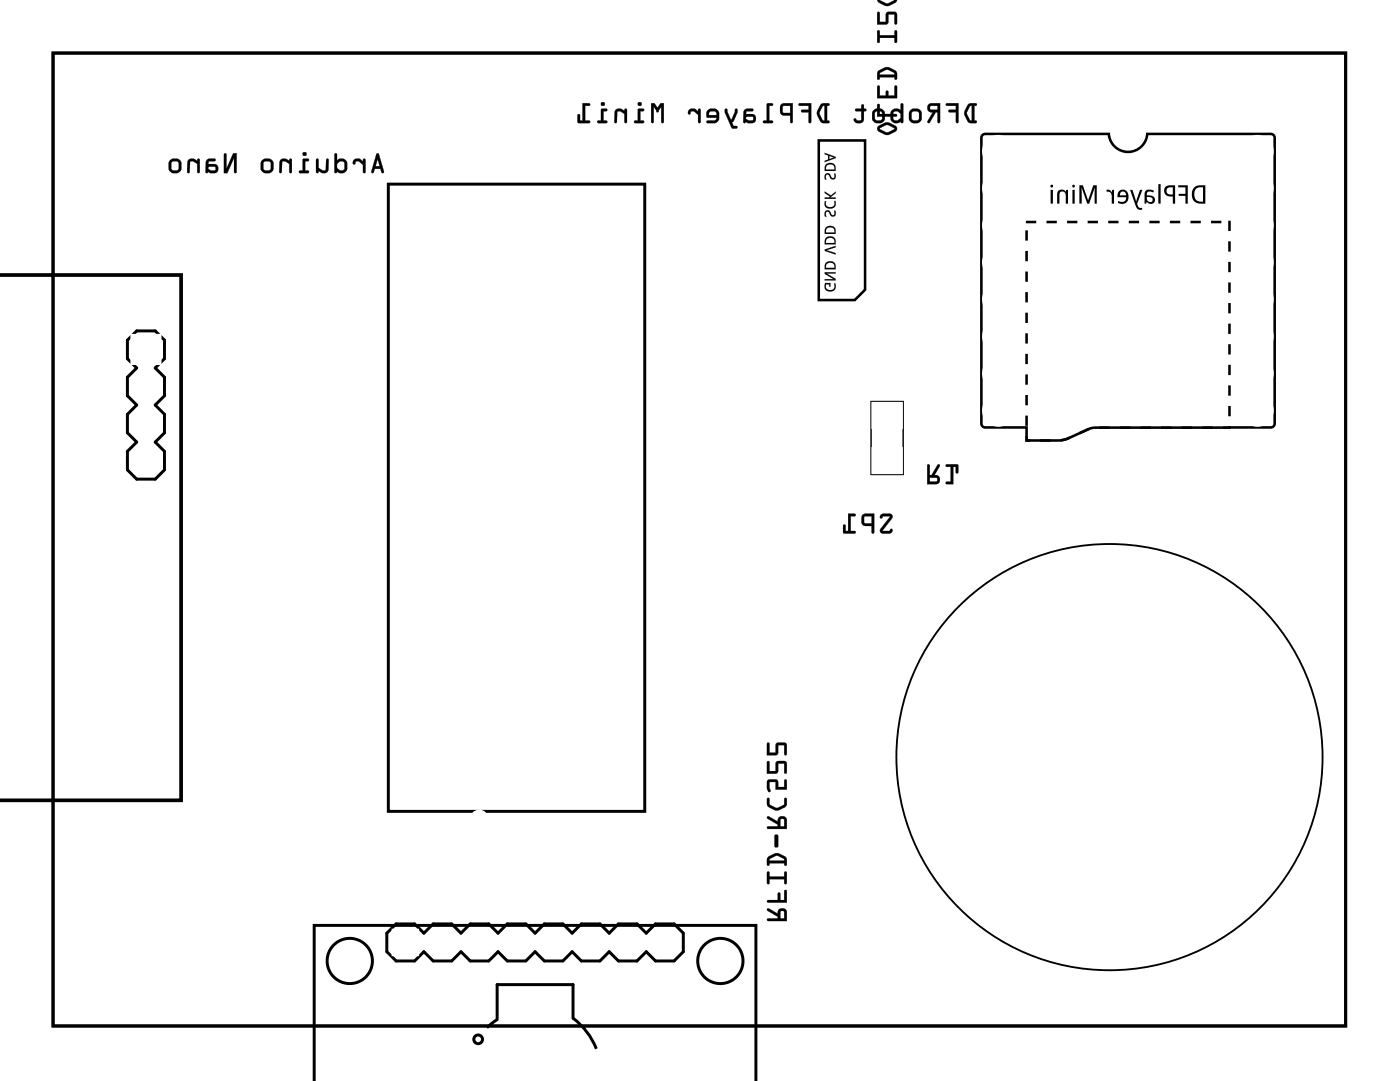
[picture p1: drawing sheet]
<svg xmlns="http://www.w3.org/2000/svg" width="96mm" height="74mm" viewBox="0 0 96 74" stroke-linecap="round" stroke-linejoin="round" font-family="sans-serif">
<g fill="none" stroke="#000" stroke-width=".2">
<path d="M3.6 3.6h88.6v66.7h-88.6zM26.6 12.6h17.6v43h-17.6zM8.7 23.3l.7-.6h1.2l.7 .6v1.3l-.7 .6 .7 .7v1.2l-.7 .7 .7 .6v1.3l-.7 .6 .7 .6v1.3l-.7 .6h-1.2l-.7-.6v-1.3l.7-.6-.7-.6v-1.3l.7-.6-.7-.7v-1.2l.7-.7-.7-.6zM21.5 74.1v-10.7h30.3v10.7M26.5 64l.6-.7h1.3l.7 .7 .6-.7h1.3l.6 .7 .6-.7h1.3l.6 .7 .7-.7h1.2l.7 .7 .6-.7h1.3l.6 .7 .6-.7h1.3l.7 .7 .6-.7h1.3l.6 .7 .6-.7h1.3l.6 .7v1.2l-.6 .7h-1.3l-.6-.7-.6 .7h-1.3l-.6-.7-.7 .7h-1.3l-.6-.7-.6 .7h-1.3l-.6-.7-.7 .7h-1.2l-.7-.7-.6 .7h-1.3l-.6-.7-.6 .7h-1.3l-.6-.7-.7 .7h-1.3l-.6-.7zM33.4 70.4l.7-.5v-2.4h5.2v2.3a4.8 4.8 0 0 1 1.6 2.1"/>
<circle cx="24" cy="65.9" r="1.55"/>
<circle cx="32.8" cy="71.2" r=".3"/>
<circle cx="49.4" cy="65.9" r="1.55"/>
</g>
<g fill="#000">
<path d="M72.5 13.1l.3-.1 .3 .1v-.1h.1v1h-.2v-.5a.23 .23 0 0 0-.1-.4 .23 .23 0 0 0-.3 .2v.7h-.1zM74 12.7h.2l.4 1 .3-1h.3v1.3h-.2v-1.1l-.3 1.1h-.2l-.4-1.1v1.1h-.1zM75.8 13h.2l.2 .2v-.2h.2v1h-.2v-.7l-.1-.1-.2-.1zM77.5 13h.1l.3 .8 .2-.8h.2l-.4 1 .2 .2h.2v.2h-.3l-.1-.1zM79.4 12.6h.1v1.4h-.1zM80.8 12.7h.6v1.3h-.2v-.6h-.4v-.1h.4v-.5h-.4z"/>
<path d="M25.8 10.5l-.3 1.3h.1l.1-.2h.4l.1 .2 .1 .1v-.1l-.3-1.2zM25.9 10.9l.1 .5h-.3zM24.3 11l-.1 .1a.11 .11 0 0 0 .1 .2 .11 .11 0 0 0 .1-.2l.2-.1 .3 .3v.5h.1v-.9h-.1v.2l-.3-.2zM22.9 10.5v1.3l.1 .1 .1-.2 .2 .2 .3-.1 .2-.1v-.6l-.3-.2-.4 .1v-.4zM23.1 11.2l.2-.1h.3v.5l-.3 .1-.2-.2zM21.7 10.9v.9h.1v-.1a.38 .38 0 0 0 .4 .2 .38 .38 0 0 0 .3-.3v-.7h-.1l-.1 .7-.1 .1-.4-.2v-.6zM20.8 10.9l-.1 .8h-.2v.1l.6 .1 .1-.2h-.3v-.7h.2l.1-.1zM20.7 10.6a.15 .15 0 0 0 .3 0 .15 .15 0 0 0-.3 0zM19.2 10.9v.2v.7h.1v-.7l.1-.1 .4 .2v.6h.2v-.9h-.1l-.1 .1-.3-.1zM17.8 11.4a.5 .5 0 0 0 1 0 .5 .5 0 0 0-1 0zM18.1 11.1h.3l.2 .1v.4l-.1 .1h-.3l-.1-.1zM15.4 10.5l-.1 1.4h.3l.4-1.1v1l.2 .1v-1.4h-.2l-.5 1.1v-1zM14.2 10.9l-.1 .9 .6 .1a.31 .31 0 0 0 .3-.3 .31 .31 0 0 0-.3-.4l-.4 .1v-.1v-.1l.4-.1v-.1zM14.3 11.4h.4l.1 .2-.3 .1-.2-.1zM12.9 10.9l-.1 .2 .1 .7h.1v-.7l.1-.1 .4 .2v.6h.2v-.9h-.2v.1l-.3-.1zM11.5 11.4a.5 .5 0 0 0 1 0 .5 .5 0 0 0-1 0zM11.8 11.1h.3l.1 .1 .1 .4-.1 .1h-.3l-.2-.1z"/>
<path d="M25.8 10.5l-.4 1.3 .2 .1 .1-.3h.4l.1 .2 .1 .1v-.1l-.3-1.2zM25.8 10.5l.2 .1 .3 1.2v.1l-.2-.1v-.2h-.4l-.1 .2h-.2zM25.9 10.9l.1 .5h-.3zM25.9 10.9l-.2 .5h.3zM24.3 10.9l-.1 .2v.2h.1l.1-.2 .2-.1 .3 .3v.5a.1 .1 0 0 0 .1 .1 .1 .1 0 0 0 .1-.1l-.1-.9h-.1v.2l-.3-.2zM24.3 11l.4-.1 .2 .2v-.2h.1v.9h-.1v-.5l-.3-.3h-.2l-.1 .2h-.1zM22.9 10.5v1.3l.1 .1 .1-.2 .2 .2 .3-.1 .2-.1v-.7l-.3-.1-.4 .1v-.4zM22.9 10.5l.2 .1v.4l.1-.1h.3l.2 .2 .1 .6-.2 .1h-.4l-.1-.1v.1h-.2zM23.1 11.2l.2-.1h.3v.5l-.3 .1-.2-.2zM23.1 11.2v.3l.2 .2 .3-.1v-.5l-.3-.1zM21.7 10.9v.9a.1 .1 0 0 0 .1 .1 .1 .1 0 0 0 0-.2 .39 .39 0 0 0 .7-.1v-.7h-.1l-.1 .7-.2 .1-.3-.2v-.6zM21.7 10.9h.1v.6l.4 .2 .1-.1 .1-.7h.1v.7l-.1 .2h-.3l-.3-.1v.1h-.1zM20.8 10.9l-.1 .8h-.1a.1 .1 0 0 0-.1 .1 .1 .1 0 0 0 .1 .1h.5l.1-.1-.1-.1h-.2v-.7l.2 .1 .1-.2zM20.8 10.9h.4l-.1 .1h-.2v.7h.2v.2l-.6-.1v-.1h.3zM20.7 10.6a.15 .15 0 0 0 .3 0 .15 .15 0 0 0-.3 0zM20.7 10.6a.15 .15 0 0 1 .3 0 .15 .15 0 0 1-.3 0zM19.2 10.9l-.1 .2 .1 .7h.1v-.7h.1l.4 .1v.6a.1 .1 0 0 0 .1 .1 .1 .1 0 0 0 .1-.1v-.9h-.2v.1l-.3-.1zM19.2 10.9h.4l.2 .1 .1-.1h.1v.9h-.2v-.6l-.3-.2-.2 .1v.7h-.1v-.7zM17.8 11.4a.51 .51 0 0 0 1 0 .51 .51 0 0 0-1 0zM17.8 11.4a.5 .5 0 0 1 1 0 .5 .5 0 0 1-1 0zM18.1 11.1h.4v.5l-.3 .1-.1-.1zM18.1 11.1l-.1 .5 .2 .1h.3l.1-.1v-.5l-.2-.1zM15.4 10.5l-.1 1.4h.3l.4-1.1v1a.1 .1 0 0 0 .1 .1 .1 .1 0 0 0 .1-.1v-1.3h-.2l-.5 1.1v-1zM15.4 10.5l.1 .1v1l.5-1.1h.2v1.3h-.2v-1l-.4 1.1h-.3zM14.2 10.9l-.1 .9a.09 .09 0 0 0 .1 .1 .09 .09 0 0 0 .1-.1l.1 .1h.4l.1-.2 .1-.2-.2-.2-.5-.1v-.1h.4l.1-.2h-.4zM14.2 10.9h.5v.1h-.4v.2v.1h.4a.31 .31 0 0 1 .3 .3 .31 .31 0 0 1-.3 .3l-.6-.1zM14.3 11.5l.4-.1 .1 .2-.3 .1-.2-.1zM14.3 11.4v.2l.2 .1 .3-.1-.1-.2zM12.9 10.9l-.1 .9a.09 .09 0 0 0 .1 .1 .09 .09 0 0 0 .1-.1v-.7l.2-.1 .3 .2v.6a.1 .1 0 0 0 .1 .1 .1 .1 0 0 0 .1-.1v-.9h-.2v.1l-.3-.1zM12.9 10.9h.4l.2 .1v-.1h.2v.9h-.2v-.6l-.3-.2-.2 .1v.7h-.1l-.1-.7zM11.5 11.4a.51 .51 0 0 0 1 0 .51 .51 0 0 0-1 0zM11.5 11.4a.5 .5 0 0 1 1 0 .5 .5 0 0 1-1 0zM11.8 11.1h.4v.5v.1h-.3l-.1-.1zM11.8 11.1l-.1 .5 .2 .1h.3l.1-.1v-.5l-.2-.1z"/>
<path d="M56.6 14.5l-.1 .3 .1 .1a.16 .16 0 0 1 0-.3 .16 .16 0 0 1 .3 0 .24 .24 0 0 0 .3 .2 .24 .24 0 0 0 0-.4v.1a.17 .17 0 0 1 0 .2 .17 .17 0 0 1-.2 0 .17 .17 0 0 1-.1-.2l-.1-.1zM56.5 13.8a.38 .38 0 0 0 .4 .5 .38 .38 0 0 0 .3-.5 .29 .29 0 0 1-.3 .4 .29 .29 0 0 1-.3-.4zM56.5 13.1v.1l.4 .3h-.4v.1h.8v-.1h-.4l.4-.3v-.1l-.4 .3z"/>
<path d="M56.6 14.5l-.1 .4h.2l-.1-.3 .1-.1 .3 .3h.1l.2-.1-.1-.3v.1v.2h-.2a.4 .4 0 0 0-.4-.3zM56.6 14.5l.2-.1 .3 .4 .1-.1v-.2v-.1l.1 .3-.1 .1a.37 .37 0 0 1-.4-.3h-.2v.4zM56.5 13.8v.3l.2 .2h.4l.2-.2-.1-.3v.3l-.3 .1-.3-.1v-.3zM56.5 13.8h.1v.3l.2 .1a.28 .28 0 0 0 .3-.1 .28 .28 0 0 0 .1-.3l.1 .1a.38 .38 0 0 1-.3 .4 .38 .38 0 0 1-.5-.3zM56.5 13.1v.1l.4 .3h-.4v.1h.8v-.1h-.4l.4-.3v-.1l-.4 .3zM56.5 13.1l.4 .3 .4-.3v.1l-.4 .3h.4v.1h-.8v-.1h.3h.1l-.4-.3z"/>
<path d="M56.6 11.9l-.1 .3 .1 .1a.16 .16 0 0 1 0-.2 .16 .16 0 0 1 .3 0 .24 .24 0 0 0 .3 .2 .24 .24 0 0 0 0-.4 .17 .17 0 0 1 0 .2 .17 .17 0 0 1-.2 .1 .17 .17 0 0 1-.1-.2l-.1-.1zM56.6 11.3l-.1 .4h.8a.4 .4 0 0 0-.1-.5 .4 .4 0 0 0-.5 0zM56.7 11.3a.3 .3 0 0 1 .3 0 .3 .3 0 0 1 .2 .3h-.6zM56.5 10.5v.1l.3 .1v.2l-.3 .1v.1l.8-.3zM56.8 10.7l.4 .1-.4 .1z"/>
<path d="M56.6 11.9l-.1 .4h.2l-.1-.2 .1-.1 .3 .3h.1l.2-.1-.1-.3v.3h-.2a.4 .4 0 0 0-.4-.3zM56.6 11.9h.2l.3 .3 .1-.1v-.2l.1 .3-.1 .1a.37 .37 0 0 1-.4-.3h-.2v.3zM56.6 11.3l-.1 .4h.8a.41 .41 0 0 0-.1-.5 .41 .41 0 0 0-.5 0zM56.6 11.3l.3-.1 .3 .1 .1 .4h-.8zM56.7 11.3h.2h.2l.1 .3h-.6zM56.7 11.3l-.1 .3h.6a.31 .31 0 0 0-.1-.3 .31 .31 0 0 0-.4 0zM56.5 10.5v.1l.3 .1v.2l-.3 .1v.1l.8-.3v-.1zM56.5 10.5l.8 .3-.8 .3v-.1l.3-.1v-.2l-.3-.1zM56.8 10.7l.4 .1-.4 .1zM56.8 10.7v.2l.4-.1z"/>
<path d="M56.6 19.4a.39 .39 0 0 0 .3 .6 .39 .39 0 0 0 .3-.6 .3 .3 0 0 1-.3 .5 .3 .3 0 0 1-.3-.4h.2v.1h.1v-.2zM56.5 18.7v.1l.6 .3h-.6v.1h.8v-.1l-.6-.4h.6zM56.6 18l-.1 .5h.8a.4 .4 0 0 0-.1-.5 .4 .4 0 0 0-.5 0zM56.7 18.1a.3 .3 0 0 1 .3-.1 .3 .3 0 0 1 .2 .4h-.6z"/>
<path d="M56.5 19.4v.3l.2 .2 .4 .1 .2-.3a.15 .15 0 0 0 0-.2 .15 .15 0 0 0-.1-.1v.3l-.2 .2a.28 .28 0 0 1-.3-.1 .28 .28 0 0 1-.1-.3h.2v.1h.1v-.2zM56.6 19.4h.3v.2h-.1v-.1h-.2v.1l.1 .2 .2 .1a.28 .28 0 0 0 .3-.2 .28 .28 0 0 0 0-.3l.1 .3-.2 .3a.37 .37 0 0 1-.6-.4zM56.5 18.7v.1l.6 .3h-.6v.1h.8v-.1l-.6-.4 .6 .1v-.1zM56.5 18.7h.8h-.6l.6 .4v.1h-.8v-.1h.6l-.6-.3zM56.6 18l-.1 .5h.8a.4 .4 0 0 0-.1-.5 .4 .4 0 0 0-.5-.1zM56.6 18l.3-.1 .3 .1 .1 .5h-.8zM56.7 18.1l.2-.1 .2 .1 .1 .3h-.6zM56.7 18.1l-.1 .3h.6a.31 .31 0 0 0-.1-.4 .31 .31 0 0 0-.4 .1z"/>
<path d="M56.5 17.1v.1l.8 .2v-.1l-.7-.2 .7-.1v-.1zM56.6 16.3l-.1 .4h.8a.4 .4 0 0 0-.1-.4 .4 .4 0 0 0-.5 0zM56.7 16.4a.3 .3 0 0 1 .3-.1 .3 .3 0 0 1 .2 .4h-.6zM56.6 15.6l-.1 .4h.8a.4 .4 0 0 0-.1-.4 .4 .4 0 0 0-.5-.1zM56.7 15.7a.3 .3 0 0 1 .3-.1 .3 .3 0 0 1 .2 .3h-.6z"/>
<path d="M56.5 17.1v.1l.8 .3v-.2l-.7-.2 .7-.1v-.2zM56.5 17.1l.8-.2v.1l-.7 .2 .7 .1v.1l-.8-.2zM56.6 16.3l-.1 .5 .8-.1a.4 .4 0 0 0-.1-.4 .4 .4 0 0 0-.5-.1zM56.6 16.3l.3-.1 .3 .1 .1 .4h-.8zM56.7 16.4l.2-.1 .2 .1 .1 .3h-.6zM56.7 16.4l-.1 .3h.6a.31 .31 0 0 0-.1-.4 .31 .31 0 0 0-.4 .1zM56.6 15.6l-.1 .4h.8a.4 .4 0 0 0-.1-.4 .4 .4 0 0 0-.5-.1zM56.6 15.6l.3-.1 .3 .1 .1 .4h-.8zM56.7 15.7l.2-.1h.2l.1 .3h-.6zM56.7 15.6l-.1 .3h.6a.31 .31 0 0 0-.1-.3 .31 .31 0 0 0-.4 0z"/>
<path d="M60.2 8.6l-.1 .2 .1 .2 .5 .2 .7-.2a.23 .23 0 0 0 0-.4l-.6-.2zM60.3 8.8l.5-.2 .5 .2-.5 .3zM60.1 7.1v.9l1.4-.1-.1-.1h-1.1v-.6zM60.1 5.9v.8h1.4l-.1-.8h-.1v.7h-.4v-.3l-.1-.1-.1 .1v.3h-.4v-.7zM60.2 4.9l-.1 .5 .1 .1 .1-.2h1v.1l.1 .1v-.6a.8 .8 0 0 0-1.1-.1zM60.3 5l.5-.2 .5 .2v.1h-1zM60.1 2.1l.1 .8h.1v-.3h1v.3h.2l-.1-.8h-.1v.3h-1v-.3zM60.1 .8v.9l.7-.1 .1-.6h.4v.6h.2v-.6l-.1-.2-.6 .1-.1 .6h-.4v-.6zM60.1 -.1v.1a.81 .81 0 0 0 .9 .4l.4-.2 .1-.3h-.2l-.5 .3-.5-.3zM60.1 -.1h1.4z"/>
<path d="M60.2 8.6l-.1 .2 .1 .2 .5 .3 .3-.1 .5-.3-.1-.3-.5-.2h-.3zM60.2 8.7l.6-.3 .6 .2a.24 .24 0 0 1 0 .4l-.4 .2h-.3l-.5-.2zM60.3 8.8l.5-.2 .5 .2-.5 .3-.5-.2zM60.3 8.8v.1l.5 .2 .5-.3-.5-.2zM60.1 7.1v.9h1.3a.1 .1 0 0 0 .1-.1 .1 .1 0 0 0-.1-.1h-1.1v-.6zM60.1 7.1l.2 .1v.6h1.1l.1 .1-1.4 .1zM60.1 5.9v.8h1.4v-.8a.1 .1 0 0 0-.1-.1 .1 .1 0 0 0-.1 .1v.7h-.4v-.3a.1 .1 0 0 0-.1-.1 .1 .1 0 0 0-.1 .1v.3h-.4v-.7zM60.1 5.9h.2v.7h.4v-.3l.1-.1 .1 .1v.3h.4v-.7h.2v.8h-1.4zM60.2 4.8l-.1 .3 .1 .4 .1-.1v-.1h1v.1a.1 .1 0 0 0 .1 .1 .1 .1 0 0 0 .1-.1l-.1-.5-.4-.3h-.3zM60.2 4.9l.4-.3h.4l.4 .3 .1 .5h-.2v-.1h-1v.1h-.2zM60.3 5l.5-.2 .5 .2v.1h-1zM60.3 5v.1h1v-.1l-.4-.2zM60.1 2.1v.8h.2v-.3h1v.3a.1 .1 0 0 0 .1 .1 .1 .1 0 0 0 .1-.1v-.7a.1 .1 0 0 0-.1-.1 .1 .1 0 0 0-.1 .1v.2h-1v-.3zM60.1 2.1h.2v.3h1v-.3h.1l.1 .8h-.2v-.3h-1v.3h-.2zM60.1 .8v.9l.7-.1 .1-.6h.4v.6h.2v-.6l-.1-.2-.6 .1-.1 .6h-.4v-.6zM60.1 .8l.2 .1v.6h.4l.1-.6h.6l.1 .7h-.2v-.6h-.4l-.1 .6-.7 .1zM60.1 -.1l.1 .3 .6 .2 .6-.2 .1-.2-.2-.1-.5 .3-.5-.3zM60.1 -.1h.2l.5 .3 .5-.3h.2l-.1 .3-.4 .2a.83 .83 0 0 1-.9-.4zM60.1 -.1h1.4zM60.1 -.1h1.4z"/>
<path d="M66.3 7.2a.81 .81 0 0 0 0 1.2h.6l.1-.1h-.2v-1l.1-.1 .1-.1h-.5zM66.5 7.3h.1v1l-.1-.1-.2-.4zM64.9 7.1v.1l.6 .1v.2h-.4l-.1 .1 .1 .1h.4v.6l.1 .1 .1-1.3zM63.6 7.2a.32 .32 0 0 0 0 .3 .32 .32 0 0 0 .3 .2l-.3 .7h.1l.4-.7h.2v.6l.1 .1v-1.3zM63.8 7.3h.5v.2h-.5zM62.2 7.9a.5 .5 0 0 0 1 0 .5 .5 0 0 0-1 0zM62.5 7.7l.4-.1 .1 .1v.4l-.1 .1-.3 .1-.1-.1zM61.1 7.6l-.1 .2 .1 .5 .2 .1h.2l.2-.1 .1 .1h.1v-1.3h-.2v.5l-.3-.2zM61.2 7.7l.3-.1 .2 .2v.3l-.2 .2-.3-.1zM59.7 7.9a.5 .5 0 0 0 1 0 .5 .5 0 0 0-1 0zM60 7.7l.3-.1 .2 .1v.4l-.1 .1-.3 .1-.1-.1zM58.6 7.5l.1 .1h.3v.6l-.2 .1-.2-.2-.1 .1a.35 .35 0 0 0 .4 .3 .35 .35 0 0 0 .3-.3v-.6l.2-.1-.2-.1v-.2h-.2v.2zM56.3 7.2a.81 .81 0 0 0-.1 1.2h.6l.1-.1h-.2v-1l.1-.1 .1-.1h-.5zM56.4 7.3h.1v1l-.1-.1-.2-.4zM54.8 7.1v.1l.6 .1v.2h-.4l-.1 .1 .1 .1h.4v.6l.1 .1 .1-1.3zM53.5 7.2v.1v.5l.1 .1h.6v.5h.1v-1.3zM53.7 7.3h.5v.4h-.5zM52.6 7.1l-.1 1.2h-.2v.1h.6l.1-.1h-.3v-1l.2-.1 .1-.1zM51 7.5l-.1 .9h.6a.31 .31 0 0 0 .3-.3 .31 .31 0 0 0-.3-.3h-.4v-.1l.1-.1h.4v-.1zM51.2 8h.4v.2l-.3 .1-.2-.1zM49.7 7.5v.2l.4 1.1h.4v-.1l-.2-.1-.1-.2 .1-.1 .2-.6v-.2h-.1l-.3 .7-.3-.7zM48.5 7.6l-.1 .2v.2l.7 .1-.1 .2h-.5l-.1 .1h.7l.2-.3-.1-.5-.2-.2-.3 .1zM48.6 7.7l.4-.1 .1 .3h-.5zM47.2 7.5v.2a.1 .1 0 0 0 0 .1 .1 .1 0 0 0 .1-.1l.3-.1 .2 .3 .1 .5h.1v-.9h-.1l-.1 .1-.2-.2zM44.6 7.1l.1 1.3 .1-.1v-1l.2 .3a.1 .1 0 0 0 .1 .1 .1 .1 0 0 0 .1-.1l.1-.3v1l.1 .1 .1-1.3h-.2l-.2 .3-.2-.3zM43.7 7.5v.8h-.2v.1h.6v-.1h-.2v-.7h.2v-.1zM43.7 7.1a.15 .15 0 0 0 .3 0 .15 .15 0 0 0-.3 0zM42.2 7.5l-.1 .2v.7h.2v-.7l.1-.1 .4 .2v.6h.1v-.9h-.1v.1l-.3-.2zM41.2 7.5v.8h-.2l-.1 .1h.7v-.1h-.2v-.7h.2v-.1zM41.2 7.1a.15 .15 0 0 0 .3 0 .15 .15 0 0 0-.3 0zM39.9 7.1v1.2h-.1l-.1-.4-.1-.1v.6h.8v-.1h-.3v-1l.3-.1v-.1z"/>
<path d="M66.3 7.2l-.2 .5v.2l.3 .5h.5v-.1h-.1v-1l.1-.1 .1-.1h-.5zM66.4 7.1h.5v.1h-.1v1.1h.1v.1h-.5l-.3-.5v-.3zM66.5 7.3h.1v1l-.1-.1-.2-.4zM66.5 7.3l-.2 .5 .2 .4 .1 .1v-1.1zM64.8 7.1l.1 .2h.6v.2h-.4a.1 .1 0 0 0-.1 .1 .1 .1 0 0 0 .1 .1h.4v.6a.1 .1 0 0 0 .1 .1 .1 .1 0 0 0 .1-.1v-1.2zM64.9 7.1h.8v1.3h-.2v-.7h-.4l-.1-.1 .1-.1h.4v-.3h-.6zM63.6 7.1a.32 .32 0 0 0 0 .4 .32 .32 0 0 0 .3 .2l-.3 .6a.1 .1 0 0 0 0 .1 .1 .1 0 0 0 .1 0l.4-.7h.2l-.1 .6a.09 .09 0 0 0 .1 .1 .09 .09 0 0 0 .1-.1v-1.2h-.6zM63.6 7.2l.8-.1v1.3h-.1v-.7h-.2l-.4 .7h-.1l.3-.7h-.2l-.1-.2zM63.8 7.3h.5v.2h-.5zM63.8 7.3v.2h.5v-.3zM62.2 8a.5 .5 0 0 0 1 0 .5 .5 0 0 0-1 0zM62.2 7.9a.5 .5 0 0 1 1 0 .5 .5 0 0 1-1 0zM62.5 7.7h.5v.5h-.1l-.3 .1-.1-.1zM62.5 7.7v.5l.1 .1 .3-.1 .1-.1v-.4l-.1-.1zM61.1 7.6l-.1 .2 .1 .5 .3 .1 .3-.1a.1 .1 0 0 0 .1 .1 .1 .1 0 0 0 .1-.1v-1.1a.1 .1 0 0 0-.1-.1 .1 .1 0 0 0-.1 .1v.4l-.2-.2zM61.2 7.5h.3l.2 .1v-.4l.2-.1v1.3h-.1l-.1-.1-.1 .1h-.3l-.2-.1-.1-.5zM61.2 7.7l.3-.1 .2 .2v.3l-.2 .2h-.2l-.1-.2zM61.2 7.7v.5l.1 .1h.2l.2-.2v-.3l-.2-.2zM59.7 7.9a.5 .5 0 0 0 1 0 .5 .5 0 0 0-1 0zM59.7 7.9a.5 .5 0 0 1 1 0 .5 .5 0 0 1-1 0zM60 7.7h.4l.1 .4-.1 .1-.3 .1-.1-.1zM60 7.7v.5l.1 .1 .3-.1 .1-.1v-.4l-.2-.1zM58.6 7.5l.1 .1h.3v.6l-.2 .1-.2-.2h-.1a.21 .21 0 0 0 0 .3 .21 .21 0 0 0 .3 0h.3l.1-.2v-.6l.2-.1-.2-.1v-.2l-.1-.1-.1 .1v.2zM58.6 7.5h.4l.1-.3h.1v.3h.2l-.2 .1v.6a.39 .39 0 0 1-.6 .2l-.1-.3 .3 .2h.2v-.1v-.6h-.3zM56.2 7.2l-.2 .6 .2 .5 .2 .1h.5l-.1-.1h-.1v-1h.1a.1 .1 0 0 0 .1-.1 .1 .1 0 0 0-.1-.1zM56.3 7.1h.5v.1h-.1v1.1h.1v.1h-.5l-.3-.5v-.3zM56.4 7.3h.1v1l-.1-.1-.2-.4zM56.4 7.3l-.2 .5 .2 .4 .1 .1v-1.1zM54.7 7.1l.1 .2h.6v.2h-.4a.1 .1 0 0 0-.1 .1 .1 .1 0 0 0 .1 .1h.4v.7h.2v-1.3zM54.8 7.1h.8l-.1 1.3-.1-.1v-.6h-.4l-.1-.1 .1-.1h.4v-.3h-.6zM53.5 7.1v.2v.5l.1 .1h.6l-.1 .4a.1 .1 0 0 0 .1 .1 .1 .1 0 0 0 .1-.1v-1.2h-.6zM53.5 7.2l.8-.1v1.3l-.1-.1v-.4l-.7-.1v-.1zM53.7 7.3h.5v.4h-.5zM53.7 7.3v.4l.5 .1v-.6zM52.6 7.1l-.1 1.2h-.1a.1 .1 0 0 0-.1 0 .1 .1 0 0 0 .1 .1h.5l.1-.1h-.1h-.2v-1h.2l.1-.2zM52.6 7.1h.4l-.1 .1h-.2v1.1h.3l-.1 .1h-.5l-.1-.1h.3zM51 7.5l-.1 .9a.09 .09 0 0 0 .1 0 .09 .09 0 0 0 .1 0h.2h.4l.1-.1v-.2l-.1-.3h-.6l.1-.2h.4v-.1l-.4-.1zM51 7.5h.6v.1h-.4l-.1 .1v.1h.4a.31 .31 0 0 1 .3 .3 .31 .31 0 0 1-.3 .3h-.5zM51.2 8h.4v.2l-.3 .1-.2-.1zM51.1 8v.2l.2 .1 .3-.1v-.2zM49.7 7.5v.2l.4 1.1h.4v-.1l-.2-.1-.1-.2 .1-.1 .3-.6-.1-.2v-.1l-.1 .1v.2l-.3 .5-.2-.7zM49.7 7.5h.1l.3 .7 .3-.7h.1v.2l-.2 .6-.2 .1 .2 .2 .2 .1v.1h-.4l-.4-1.1zM48.5 7.6l-.1 .2v.2l.7 .1-.1 .2h-.5a.1 .1 0 0 0-.1 0 .1 .1 0 0 0 .1 .1h.5h.2l.1-.2v-.4l-.2-.3-.4-.1zM48.5 7.5h.5l.2 .1 .1 .5-.2 .3h-.7v-.1h.6l.1-.2-.7-.1v-.3zM48.6 7.7l.4-.1 .1 .3h-.5zM48.6 7.7v.2h.5l-.1-.3zM47.2 7.5v.3h.1l.1-.1 .2-.1 .2 .3v.5h.2v-.9h-.1l-.1 .1-.2-.2zM47.2 7.5h.4l.3 .2v-.2h.1v.9h-.1v-.5l-.3-.3h-.2l-.2 .2zM44.6 7.1v1.3h.2v-.1v-1l.3 .4 .2-.4v1l.1 .1 .1-1.3h-.2l-.2 .3-.2-.3zM44.6 7.1h.3l.2 .3 .2-.3h.2l-.1 1.3-.1-.1v-1l-.2 .4-.3-.4v1l-.1 .1zM43.7 7.5v.8h-.2v.1h.6v-.1h-.2v-.7h.2l.1-.1zM43.7 7.5h.4v.1h-.2v.7h.2v.1h-.6v-.1h.2zM43.7 7.1a.15 .15 0 0 0 .3 0 .15 .15 0 0 0-.3 0zM43.7 7.1a.15 .15 0 0 1 .3 0 .15 .15 0 0 1-.3 0zM42.2 7.5l-.1 .8a.09 .09 0 0 0 .1 .1 .09 .09 0 0 0 .1 0v-.7l.2-.1 .3 .2v.6h.2v-.9l-.1-.1-.1 .2-.3-.2zM42.2 7.5h.4l.2 .1v-.1h.1v.9h-.1v-.6l-.4-.2-.1 .1v.7h-.2v-.7zM41.2 7.5v.8h-.2l-.1 .1h.7v-.1h-.2v-.7h.2v-.1zM41.2 7.5h.4v.1h-.2v.7h.2v.1h-.6v-.1h.2zM41.2 7.1a.15 .15 0 0 0 .3 0 .15 .15 0 0 0-.3 0zM41.2 7.1a.13 .13 0 0 1 .2 0 .13 .13 0 0 1-.2 0zM39.9 7.1v1.2h-.1v-.4l-.2-.1v.6h.8v-.1h-.3v-1h.3l.1-.2zM39.9 7.1h.5v.1h-.3v1.1h.3v.1h-.8v-.6l.1 .1v.4h.2z"/>
<path d="M67.4 9.3v19.9h3v.9h2.1l.5-.1 1.6-.7 .5-.1h12.1v-19.9h-8.5a1.41 1.41 0 0 1-1.4 1.2 1.41 1.41 0 0 1-1.4-1.2zM67.3 9.1h8.8a1.23 1.23 0 0 0 1.2 1.2 1.23 1.23 0 0 0 1.2-1.2h8.6l.3 .2 .1 19.7-.2 .3-12.2 .1-.5 .1-1.8 .8h-2.5v-.9h-2.8l-.3-.2v-19.8z"/>
<path d="M72 12.8a.1 .1 0 0 0 .2 0 .1 .1 0 0 0-.2 0zM72 13v1h.2v-1z"/>
<path d="M73.5 12.8a.1 .1 0 0 0 .2 0 .1 .1 0 0 0-.2 0zM73.5 13v1h.2v-1z"/>
<path d="M76.7 13.1l-.1 .4h.6a.36 .36 0 0 1-.6 .3v.1a.48 .48 0 0 0 .8-.3 .48 .48 0 0 0-.6-.6zM76.8 13.2l.2-.1 .2 .3h-.4z"/>
<path d="M78.5 13.1v.1l-.1 .8h.2v-.2a.29 .29 0 0 0 .5 .1 .29 .29 0 0 0-.2-.5h-.3v-.2l.2-.1 .2 .1 .1-.1-.3-.1zM78.6 13.5h.1a.2 .2 0 0 1 .3 .1 .2 .2 0 0 1-.2 .3 .2 .2 0 0 1-.2-.3z"/>
<path d="M79.9 12.8a.43 .43 0 0 0 0 .5 .43 .43 0 0 0 .5 .2v.5h.1v-1.3zM80 12.9l.4-.1v.5a.29 .29 0 0 1-.4 0 .29 .29 0 0 1 0-.4z"/>
<path d="M81.8 12.9a.69 .69 0 0 0 0 .8 .69 .69 0 0 0 .8 .3v-1.3h-.5zM82 13l.5-.2v1a.52 .52 0 0 1-.6-.2 .52 .52 0 0 1 .1-.6z"/>
<path d="M84.2 15.1h.2v.7h-.2zM84.2 16.5h.2v.7h-.2zM84.2 17.9h.2v.8h-.2zM84.2 19.4h.2v.7h-.2zM84.2 20.8h.2v.7h-.2zM84.2 22.2h.2v.7h-.2zM84.2 23.6h.2v.7h-.2zM84.2 25h.2v.7h-.2zM84.2 26.4h.2v.7h-.2zM84.2 27.8h.2v.7h-.2zM83.8 29.2h.6v.2h-.6zM82.4 29.2h.7v.2h-.7zM81 29.2h.7v.2h-.7zM79.6 29.2h.7v.2h-.7zM78.2 29.2h.7v.2h-.7zM76.8 29.2h.7v.2h-.7zM75.4 29.2h.7v.2h-.7zM73.9 29.6l.7-.3 .1 .2-.7 .3zM72.7 30.1l.6-.2 .1 .2-.7 .2zM71.3 30.1h.7v.2h-.7zM70.3 29.9h.1v.2h.2v.2h-.3zM70.3 28.5h.1v.7h-.1zM70.3 27.1h.1v.7h-.1zM70.3 25.7h.1v.7h-.1zM70.3 24.2h.1v.8h-.1zM70.3 22.8h.1v.7h-.1zM70.3 21.4h.1v.7h-.1zM70.3 20h.1v.7h-.1zM70.3 18.6h.1v.7h-.1zM70.3 17.2h.1v.7h-.1zM70.3 15.8h.1v.7h-.1zM70.3 15.1h.7v.2h-.7zM71.7 15.1h.7v.2h-.7zM73.1 15.1h.7v.2h-.7zM74.5 15.1h.8v.2h-.8zM76 15.1h.7v.2h-.7zM77.4 15.1h.7v.2h-.7zM78.8 15.1h.7v.2h-.7zM80.2 15.1h.7v.2h-.7zM81.6 15.1h.7v.2h-.7zM83 15.1h.7v.2h-.7z"/>
<path d="M60.4 35.3l-.1 .1 .1 .1 .1-.1h.5l-.6 .8-.1 .2 .2 .2 .5-.1 .2-.1-.1-.2-.2 .2h-.4l.6-.9 .1-.2-.2-.1zM59.1 35.3l-.1 .2 .1 .4 .1 .1h.5v.5l.2 .1v-1.4zM59.2 35.4h.5v.5l-.5-.1zM58.1 35.2v1.2h-.1v-.4h-.2v.5l.8 .1v-.2h-.3v-1h.3v-.1z"/>
<path d="M60.4 35.3l-.1 .1a.1 .1 0 0 0 .1 .1 .1 .1 0 0 0 .1-.1h.5l-.7 .8a.21 .21 0 0 0 0 .3 .21 .21 0 0 0 .2 .1h.5l.2-.2-.1-.2-.2 .2h-.4l.6-.9a.21 .21 0 0 0-.1-.3zM60.4 35.3l.6-.1 .2 .1-.1 .2-.6 .9h.4l.2-.1 .1 .1-.2 .1-.5 .1-.2-.2 .1-.1 .6-.9h-.5l-.1 .1zM59.1 35.3l-.1 .2 .1 .4 .1 .1h.5v.5a.1 .1 0 0 0 .1 .1 .1 .1 0 0 0 .1-.1v-1.3h-.6zM59.1 35.3l.8-.1v1.3h-.1l-.1-.5h-.6l-.1-.2zM59.2 35.4h.5v.5l-.5-.1zM59.2 35.4v.5h.5v-.5zM58.1 35.2v1.2h-.1v-.4l-.2-.1v.6l.8 .1v-.2h-.3v-1h.3l.1-.1zM58.1 35.2l.5 .1v.1h-.3v1h.3v.2l-.8-.1v-.5h.1l.1 .4h.1z"/>
<path d="M63.6 31.8l-.1 1.4h.7a.32 .32 0 0 0 .2-.4 .32 .32 0 0 0-.3-.2l.3-.6a.1 .1 0 0 0 0-.2 .11 .11 0 0 0-.2 .1l-.4 .7h-.1v-.7zM63.6 31.8l.1 .1v.7h.2l.4-.7 .1-.1-.4 .8h.3l.1 .1v.3l-.1 .2h-.7zM63.7 32.7l.5 .1v.2h-.5zM63.7 32.7v.3h.5v-.3zM64.8 31.8l.1 .2h.3v1h-.3a.1 .1 0 0 0-.1 .1 .1 .1 0 0 0 .1 .1h.4v-1.2h.2v.4h.1l.1-.5-.1-.1zM64.8 31.8h.8l.1 .1-.1 .5h-.1v-.4h-.2v1.2l-.5-.1 .1-.1h.3v-1h-.3z"/>
<path d="M63.6 31.8v1.4h.6a.31 .31 0 0 0 .2-.4 .31 .31 0 0 0-.3-.2l.3-.7-.1-.1-.5 .8h-.1v-.7zM63.7 32.7h.5v.3h-.5zM64.8 31.8l.1 .2h.3v1h-.3l-.1 .1 .5 .1v-1.2h.2v.4h.1l.1-.5z"/>
<path d="M3.6 3.6v66.7h88.6v-66.7zM3.6 3.6h88.6v66.7h-88.6z"/>
<path d="M52.6 62.3v.1l.7 .4v.1l-.7 .1v.1h.1h1.2v-.6a.31 .31 0 0 0-.3-.2 .31 .31 0 0 0-.3 .3zM53.5 62.5h.2l.1 .4h-.3zM52.6 61.7l.1 .2h1.2v-.9h-.1v.7h-.3v-.4l-.1-.1-.1 .1v.4zM52.6 59.8v.8l.1-.1v-.2h1.1v.2h.1v-.8l-.1 .1v.3h-1.1v-.3zM52.7 58.7l-.1 .5 .1 .1v-.1h1.1v.1h.1v-.5a.8 .8 0 0 0-1.2-.1zM52.8 58.9l.4-.3 .5 .2 .1 .2h-1.1zM53.1 57.2v.8l.1 .1 .1-.1v-.7v-.1zM52.6 56v.1l.7 .4v.1h-.7v.2h.1h1.2v-.6a.31 .31 0 0 0-.3-.3 .31 .31 0 0 0-.3 .4zM53.5 56.1l.2 .1 .1 .4h-.3zM52.6 54.7v.1a.6 .6 0 0 0 .6 .7h.2l.4-.2 .1-.6h-.1l-.1 .4-.5 .3-.4-.3-.1-.4zM52.6 53.5v.5a.15 .15 0 0 0 0 .2 .15 .15 0 0 0 .2 0l-.1-.6h.5v.5h.7v-.6h-.1v.4h-.5v-.4l-.1-.1zM52.6 52.2v.8h.7v-.7h.5v.7h.1v-.7l-.1-.1h-.6v.6h-.5v-.6zM52.6 50.9v.9l.7-.1v-.6h.5v.6h.1v-.6l-.1-.2h-.6v.7h-.5v-.7z"/>
<path d="M52.6 62.3v.1l.7 .4v.1h-.6a.1 .1 0 0 0-.1 .1 .1 .1 0 0 0 .1 .1h1.2v-.6a.32 .32 0 0 0-.3-.3 .32 .32 0 0 0-.3 .4l-.6-.3zM52.6 62.3l.7 .3v-.2l.2-.1h.3l.1 .8h-1.3v-.1h.7v-.2l-.7-.4zM53.5 62.5h.2l.1 .4h-.3zM53.5 62.4v.6h.3v-.5zM52.6 61.7v.1l.1 .1h1.2v-.8a.1 .1 0 0 0-.1-.1 .1 .1 0 0 0-.1 .1l.1 .6h-.3v-.4a.1 .1 0 0 0-.1-.1 .1 .1 0 0 0-.1 .1v.4zM52.6 61.7h.7v-.4l.1-.1 .1 .1v.4h.3v-.7h.1v.9l-1.2-.1zM52.6 59.7v.8l.1 .1v-.1v-.2h1.1v.2l.1 .1v-.8a.1 .1 0 0 0-.1-.1 .1 .1 0 0 0-.1 .1l.1 .3h-1.1v-.3zM52.6 59.8h.1v.3h1.1v-.3h.1v.7l-.1 .1v-.4h-1.1v.3l-.1 .1zM52.6 58.7v.2v.4h.1v-.1h1.1h-.1a.1 .1 0 0 0 .1 .1 .1 .1 0 0 0 .1-.1v-.4l-.5-.3h-.2zM52.6 58.8l.5-.3h.3l.5 .3v.5h-.1v-.1h-1.1v.1h-.1zM52.8 58.9l.4-.3 .5 .3 .1 .1h-1.1zM52.7 58.9v.1h1.1l-.1-.2-.4-.2zM53.1 57.2v.8l.1 .1 .1-.1v-.7v-.1zM53.1 57.2l.2 .1v.8l-.2-.1zM52.6 56v.1l.7 .4v.1h-.6a.1 .1 0 0 0-.1 .1 .1 .1 0 0 0 .1 .1h1.2v-.6a.32 .32 0 0 0-.3-.3 .32 .32 0 0 0-.3 .4l-.6-.4zM52.6 56l.7 .3v-.2l.2-.1h.3l.1 .8h-1.3l.1-.2h.6v-.1l-.7-.4zM53.5 56.1h.2l.1 .5h-.3zM53.5 56.1v.5h.3v-.4zM52.6 54.7v.5l.6 .4 .6-.3 .1-.5a.1 .1 0 0 0-.1-.1 .1 .1 0 0 0-.1 .1v.3l-.5 .3-.4-.3-.1-.4zM52.6 54.7h.1v.4l.5 .3 .5-.3 .1-.4h.1v.5l-.5 .3a.83 .83 0 0 1-.8-.3zM52.6 53.5v.5v.2a.11 .11 0 0 0 .2 .1 .1 .1 0 0 0 0-.1l-.1-.6h.5v.5h.7v-.6a.1 .1 0 0 0-.1-.1 .1 .1 0 0 0-.1 .1l.1 .4h-.5v-.4l-.1-.1zM52.6 53.5l.6-.1 .1 .1v.4h.5v-.4l.1-.1v.7h-.7v-.5h-.5l.1 .6-.1 .1-.1-.3zM52.6 52.2v.8h.7v-.7h.5l-.1 .6a.1 .1 0 0 0 .1 .1 .1 .1 0 0 0 .1-.1v-.6l-.1-.1h-.6v.6h-.5v-.6zM52.6 52.2h.1v.7h.5v-.7h.6l.1 .1v.7h-.1v-.7h-.5v.7h-.7zM52.6 50.9v.9l.7-.1v-.6h.5v.6h.1v-.6l-.1-.2h-.6v.7h-.5v-.7zM52.6 50.9h.1v.7h.5v-.7h.6l.1 .2v.6h-.1v-.6h-.5v.6l-.7 .1z"/>
</g>
<path d="M-.1 18.8h12.5v36h-12.4" fill="none" stroke="#000" stroke-width=".25"/>
<path d="M59.7 27.5h2.2v5h-2.2z" fill="none" stroke="#000" stroke-width=".1"/>
<circle cx="76" cy="51.9" r="14.6" fill="none" stroke="#000" stroke-width=".13"/>
<path d="M56.1 9.6h3.2v10.3l-.7 .7h-2.5z" fill="none" stroke="#000" stroke-width=".18"/>
<circle cx="43" cy="16.3" r=".67" fill="#fff"/>
<circle cx="43" cy="16.3" r=".67" fill="none" stroke="#fff" stroke-width=".69" stroke-linecap="butt"/>
<path d="M42.4 15.7h1.3v1.3h-1.3z" fill="#fff"/>
<path d="M42.4 15.7h1.3v1.3h-1.3z" fill="none" stroke="#fff" stroke-width=".69" stroke-linecap="butt"/>
<circle cx="43" cy="18.9" r=".67" fill="#fff"/>
<circle cx="43" cy="18.9" r=".67" fill="none" stroke="#fff" stroke-width=".69" stroke-linecap="butt"/>
<circle cx="43" cy="21.4" r=".67" fill="#fff"/>
<circle cx="43" cy="21.4" r=".67" fill="none" stroke="#fff" stroke-width=".69" stroke-linecap="butt"/>
<circle cx="43" cy="23.9" r=".67" fill="#fff"/>
<circle cx="43" cy="23.9" r=".67" fill="none" stroke="#fff" stroke-width=".69" stroke-linecap="butt"/>
<circle cx="43" cy="26.5" r=".67" fill="#fff"/>
<circle cx="43" cy="26.5" r=".67" fill="none" stroke="#fff" stroke-width=".69" stroke-linecap="butt"/>
<circle cx="43" cy="29" r=".67" fill="#fff"/>
<circle cx="43" cy="29" r=".67" fill="none" stroke="#fff" stroke-width=".69" stroke-linecap="butt"/>
<circle cx="43" cy="31.6" r=".67" fill="#fff"/>
<circle cx="43" cy="31.6" r=".67" fill="none" stroke="#fff" stroke-width=".69" stroke-linecap="butt"/>
<circle cx="43" cy="34.1" r=".67" fill="#fff"/>
<circle cx="43" cy="34.1" r=".67" fill="none" stroke="#fff" stroke-width=".69" stroke-linecap="butt"/>
<circle cx="43" cy="36.6" r=".67" fill="#fff"/>
<circle cx="43" cy="36.6" r=".67" fill="none" stroke="#fff" stroke-width=".69" stroke-linecap="butt"/>
<circle cx="43" cy="39.2" r=".67" fill="#fff"/>
<circle cx="43" cy="39.2" r=".67" fill="none" stroke="#fff" stroke-width=".69" stroke-linecap="butt"/>
<circle cx="43" cy="41.7" r=".67" fill="#fff"/>
<circle cx="43" cy="41.7" r=".67" fill="none" stroke="#fff" stroke-width=".69" stroke-linecap="butt"/>
<circle cx="43" cy="44.3" r=".67" fill="#fff"/>
<circle cx="43" cy="44.3" r=".67" fill="none" stroke="#fff" stroke-width=".69" stroke-linecap="butt"/>
<circle cx="43" cy="46.8" r=".67" fill="#fff"/>
<circle cx="43" cy="46.8" r=".67" fill="none" stroke="#fff" stroke-width=".69" stroke-linecap="butt"/>
<circle cx="43" cy="49.3" r=".67" fill="#fff"/>
<circle cx="43" cy="49.3" r=".67" fill="none" stroke="#fff" stroke-width=".69" stroke-linecap="butt"/>
<circle cx="43" cy="51.9" r=".67" fill="#fff"/>
<circle cx="43" cy="51.9" r=".67" fill="none" stroke="#fff" stroke-width=".69" stroke-linecap="butt"/>
<circle cx="27.8" cy="16.3" r=".67" fill="#fff"/>
<circle cx="27.8" cy="16.3" r=".67" fill="none" stroke="#fff" stroke-width=".69" stroke-linecap="butt"/>
<circle cx="27.8" cy="18.9" r=".67" fill="#fff"/>
<circle cx="27.8" cy="18.9" r=".67" fill="none" stroke="#fff" stroke-width=".69" stroke-linecap="butt"/>
<circle cx="27.8" cy="21.4" r=".67" fill="#fff"/>
<circle cx="27.8" cy="21.4" r=".67" fill="none" stroke="#fff" stroke-width=".69" stroke-linecap="butt"/>
<circle cx="27.8" cy="23.9" r=".67" fill="#fff"/>
<circle cx="27.8" cy="23.9" r=".67" fill="none" stroke="#fff" stroke-width=".69" stroke-linecap="butt"/>
<circle cx="27.8" cy="26.5" r=".67" fill="#fff"/>
<circle cx="27.8" cy="26.5" r=".67" fill="none" stroke="#fff" stroke-width=".69" stroke-linecap="butt"/>
<circle cx="27.8" cy="29" r=".67" fill="#fff"/>
<circle cx="27.8" cy="29" r=".67" fill="none" stroke="#fff" stroke-width=".69" stroke-linecap="butt"/>
<circle cx="27.8" cy="31.6" r=".67" fill="#fff"/>
<circle cx="27.8" cy="31.6" r=".67" fill="none" stroke="#fff" stroke-width=".69" stroke-linecap="butt"/>
<circle cx="27.8" cy="34.1" r=".67" fill="#fff"/>
<circle cx="27.8" cy="34.1" r=".67" fill="none" stroke="#fff" stroke-width=".69" stroke-linecap="butt"/>
<circle cx="27.8" cy="36.6" r=".67" fill="#fff"/>
<circle cx="27.8" cy="36.6" r=".67" fill="none" stroke="#fff" stroke-width=".69" stroke-linecap="butt"/>
<circle cx="27.8" cy="39.2" r=".67" fill="#fff"/>
<circle cx="27.8" cy="39.2" r=".67" fill="none" stroke="#fff" stroke-width=".69" stroke-linecap="butt"/>
<circle cx="27.8" cy="41.7" r=".67" fill="#fff"/>
<circle cx="27.8" cy="41.7" r=".67" fill="none" stroke="#fff" stroke-width=".69" stroke-linecap="butt"/>
<circle cx="27.8" cy="44.3" r=".67" fill="#fff"/>
<circle cx="27.8" cy="44.3" r=".67" fill="none" stroke="#fff" stroke-width=".69" stroke-linecap="butt"/>
<circle cx="27.8" cy="46.8" r=".67" fill="#fff"/>
<circle cx="27.8" cy="46.8" r=".67" fill="none" stroke="#fff" stroke-width=".69" stroke-linecap="butt"/>
<circle cx="27.8" cy="49.3" r=".67" fill="#fff"/>
<circle cx="27.8" cy="49.3" r=".67" fill="none" stroke="#fff" stroke-width=".69" stroke-linecap="butt"/>
<circle cx="27.8" cy="51.9" r=".67" fill="#fff"/>
<circle cx="27.8" cy="51.9" r=".67" fill="none" stroke="#fff" stroke-width=".69" stroke-linecap="butt"/>
<path d="M9.3 23.2h1.4v1.5h-1.4z" fill="#fff"/>
<path d="M9.3 23.2h1.4v1.5h-1.4z" fill="none" stroke="#fff" stroke-width=".69" stroke-linecap="butt"/>
<circle cx="10" cy="23.9" r=".72" fill="#fff"/>
<circle cx="10" cy="23.9" r=".72" fill="none" stroke="#fff" stroke-width=".69" stroke-linecap="butt"/>
<circle cx="10" cy="26.5" r=".72" fill="#fff"/>
<circle cx="10" cy="26.5" r=".72" fill="none" stroke="#fff" stroke-width=".69" stroke-linecap="butt"/>
<circle cx="10" cy="29" r=".72" fill="#fff"/>
<circle cx="10" cy="29" r=".72" fill="none" stroke="#fff" stroke-width=".69" stroke-linecap="butt"/>
<circle cx="10" cy="31.6" r=".72" fill="#fff"/>
<circle cx="10" cy="31.6" r=".72" fill="none" stroke="#fff" stroke-width=".69" stroke-linecap="butt"/>
<circle cx="27.8" cy="64.6" r=".66" fill="#fff"/>
<circle cx="27.8" cy="64.6" r=".66" fill="none" stroke="#fff" stroke-width=".56"/>
<path d="M27.1 63.9h1.3v1.3h-1.3z" fill="#fff"/>
<path d="M27.1 63.9h1.3v1.3h-1.3z" fill="none" stroke="#fff" stroke-width=".56"/>
<circle cx="30.3" cy="64.6" r=".66" fill="#fff"/>
<circle cx="30.3" cy="64.6" r=".66" fill="none" stroke="#fff" stroke-width=".56"/>
<circle cx="32.9" cy="64.6" r=".66" fill="#fff"/>
<circle cx="32.9" cy="64.6" r=".66" fill="none" stroke="#fff" stroke-width=".56"/>
<circle cx="35.4" cy="64.6" r=".66" fill="#fff"/>
<circle cx="35.4" cy="64.6" r=".66" fill="none" stroke="#fff" stroke-width=".56"/>
<circle cx="37.9" cy="64.6" r=".66" fill="#fff"/>
<circle cx="37.9" cy="64.6" r=".66" fill="none" stroke="#fff" stroke-width=".56"/>
<circle cx="40.5" cy="64.6" r=".66" fill="#fff"/>
<circle cx="40.5" cy="64.6" r=".66" fill="none" stroke="#fff" stroke-width=".56"/>
<circle cx="43" cy="64.6" r=".66" fill="#fff"/>
<circle cx="43" cy="64.6" r=".66" fill="none" stroke="#fff" stroke-width=".56"/>
<circle cx="45.6" cy="64.6" r=".66" fill="#fff"/>
<circle cx="45.6" cy="64.6" r=".66" fill="none" stroke="#fff" stroke-width=".56"/>
<path d="M59.9 30.8h1.9v1.6h-1.9z" fill="#fff"/>
<path d="M59.9 30.8h1.9v1.6h-1.9z" fill="none" stroke="#fff" stroke-width=".25"/>
<path d="M59.9 27.7h1.9v1.6h-1.9z" fill="#fff"/>
<path d="M59.9 27.7h1.9v1.6h-1.9z" fill="none" stroke="#fff" stroke-width=".25"/>
<circle cx="83.7" cy="51.9" r=".7" fill="#fff"/>
<circle cx="83.7" cy="51.9" r=".7" fill="none" stroke="#fff" stroke-width=".51"/>
<path d="M82.8 51.1v1.6h1.7v-1.6zM83.1 51.9a.57 .57 0 0 1 1.1 0 .57 .57 0 0 1-1.1 0z" fill="#fff"/>
<g fill="none" stroke="#fff" stroke-width=".25">
<path d="M82.8 51.1h1.7v1.6h-1.7z"/>
<circle cx="83.7" cy="51.9" r=".57"/>
</g>
<circle cx="68.4" cy="51.9" r=".7" fill="#fff"/>
<circle cx="68.4" cy="51.9" r=".7" fill="none" stroke="#fff" stroke-width=".51"/>
<path d="M67.6 51.1v1.6h1.6v-1.6zM67.9 51.9a.57 .57 0 0 1 1.1 0 .57 .57 0 0 1-1.1 0z" fill="#fff"/>
<g fill="none" stroke="#fff" stroke-width=".25">
<path d="M67.6 51.1h1.6v1.6h-1.6z"/>
<circle cx="68.4" cy="51.9" r=".57"/>
</g>
<circle cx="83.7" cy="51.9" r=".7" fill="#fff"/>
<circle cx="83.7" cy="51.9" r=".7" fill="none" stroke="#fff" stroke-width=".51"/>
<path d="M82.8 51.1v1.6h1.7v-1.6zM83.1 51.9a.57 .57 0 0 1 1.1 0 .57 .57 0 0 1-1.1 0z" fill="#fff"/>
<g fill="none" stroke="#fff" stroke-width=".25">
<path d="M82.8 51.1h1.7v1.6h-1.7z"/>
<circle cx="83.7" cy="51.9" r=".57"/>
</g>
<circle cx="68.4" cy="51.9" r=".7" fill="#fff"/>
<circle cx="68.4" cy="51.9" r=".7" fill="none" stroke="#fff" stroke-width=".51"/>
<path d="M67.6 51.1v1.6h1.6v-1.6zM67.9 51.9a.57 .57 0 0 1 1.1 0 .57 .57 0 0 1-1.1 0z" fill="#fff"/>
<g fill="none" stroke="#fff" stroke-width=".25">
<path d="M67.6 51.1h1.6v1.6h-1.6z"/>
<circle cx="68.4" cy="51.9" r=".57"/>
</g>
<circle cx="32.8" cy="56.1" r=".35" fill="#fff"/>
<circle cx="32.8" cy="56.1" r=".35" fill="none" stroke="#fff" stroke-width=".55"/>
<circle cx="24.9" cy="68.3" r=".35" fill="#fff"/>
<circle cx="24.9" cy="68.3" r=".35" fill="none" stroke="#fff" stroke-width=".55"/>
<circle cx="53.2" cy="18.9" r=".35" fill="#fff"/>
<circle cx="53.2" cy="18.9" r=".35" fill="none" stroke="#fff" stroke-width=".55"/>
<circle cx="86.2" cy="10.4" r=".72" fill="#fff"/>
<circle cx="86.2" cy="10.4" r=".72" fill="none" stroke="#fff" stroke-width=".78" stroke-linecap="butt"/>
<circle cx="86.2" cy="12.9" r=".72" fill="#fff"/>
<circle cx="86.2" cy="12.9" r=".72" fill="none" stroke="#fff" stroke-width=".78" stroke-linecap="butt"/>
<circle cx="86.2" cy="15.4" r=".72" fill="#fff"/>
<circle cx="86.2" cy="15.4" r=".72" fill="none" stroke="#fff" stroke-width=".78" stroke-linecap="butt"/>
<circle cx="86.2" cy="18" r=".72" fill="#fff"/>
<circle cx="86.2" cy="18" r=".72" fill="none" stroke="#fff" stroke-width=".78" stroke-linecap="butt"/>
<circle cx="86.2" cy="20.5" r=".72" fill="#fff"/>
<circle cx="86.2" cy="20.5" r=".72" fill="none" stroke="#fff" stroke-width=".78" stroke-linecap="butt"/>
<circle cx="86.2" cy="23.1" r=".72" fill="#fff"/>
<circle cx="86.2" cy="23.1" r=".72" fill="none" stroke="#fff" stroke-width=".78" stroke-linecap="butt"/>
<circle cx="86.2" cy="25.6" r=".72" fill="#fff"/>
<circle cx="86.2" cy="25.6" r=".72" fill="none" stroke="#fff" stroke-width=".78" stroke-linecap="butt"/>
<circle cx="86.2" cy="28.1" r=".72" fill="#fff"/>
<circle cx="86.2" cy="28.1" r=".72" fill="none" stroke="#fff" stroke-width=".78" stroke-linecap="butt"/>
<circle cx="68.4" cy="10.4" r=".72" fill="#fff"/>
<circle cx="68.4" cy="10.4" r=".72" fill="none" stroke="#fff" stroke-width=".78" stroke-linecap="butt"/>
<circle cx="68.4" cy="12.9" r=".72" fill="#fff"/>
<circle cx="68.4" cy="12.9" r=".72" fill="none" stroke="#fff" stroke-width=".78" stroke-linecap="butt"/>
<circle cx="68.4" cy="15.4" r=".72" fill="#fff"/>
<circle cx="68.4" cy="15.4" r=".72" fill="none" stroke="#fff" stroke-width=".78" stroke-linecap="butt"/>
<circle cx="68.4" cy="18" r=".72" fill="#fff"/>
<circle cx="68.4" cy="18" r=".72" fill="none" stroke="#fff" stroke-width=".78" stroke-linecap="butt"/>
<circle cx="68.4" cy="20.5" r=".72" fill="#fff"/>
<circle cx="68.4" cy="20.5" r=".72" fill="none" stroke="#fff" stroke-width=".78" stroke-linecap="butt"/>
<circle cx="68.4" cy="23.1" r=".72" fill="#fff"/>
<circle cx="68.4" cy="23.1" r=".72" fill="none" stroke="#fff" stroke-width=".78" stroke-linecap="butt"/>
<circle cx="68.4" cy="25.6" r=".72" fill="#fff"/>
<circle cx="68.4" cy="25.6" r=".72" fill="none" stroke="#fff" stroke-width=".78" stroke-linecap="butt"/>
<circle cx="68.4" cy="28.1" r=".72" fill="#fff"/>
<circle cx="68.4" cy="28.1" r=".72" fill="none" stroke="#fff" stroke-width=".78" stroke-linecap="butt"/>
<circle cx="50.7" cy="16.4" r=".35" fill="#fff"/>
<circle cx="50.7" cy="16.4" r=".35" fill="none" stroke="#fff" stroke-width=".55"/>
<circle cx="53.2" cy="36.6" r=".35" fill="#fff"/>
<circle cx="53.2" cy="36.6" r=".35" fill="none" stroke="#fff" stroke-width=".55"/>
<circle cx="58.3" cy="18.9" r=".5" fill="#fff"/>
<circle cx="58.3" cy="18.9" r=".5" fill="none" stroke="#fff" stroke-width=".78"/>
<circle cx="58.3" cy="16.3" r=".5" fill="#fff"/>
<circle cx="58.3" cy="16.3" r=".5" fill="none" stroke="#fff" stroke-width=".78"/>
<circle cx="58.3" cy="13.8" r=".5" fill="#fff"/>
<circle cx="58.3" cy="13.8" r=".5" fill="none" stroke="#fff" stroke-width=".78"/>
<circle cx="58.3" cy="11.2" r=".5" fill="#fff"/>
<circle cx="58.3" cy="11.2" r=".5" fill="none" stroke="#fff" stroke-width=".78"/>
<circle cx="53.2" cy="24" r=".35" fill="#fff"/>
<circle cx="53.2" cy="24" r=".35" fill="none" stroke="#fff" stroke-width=".55"/>
</svg>
